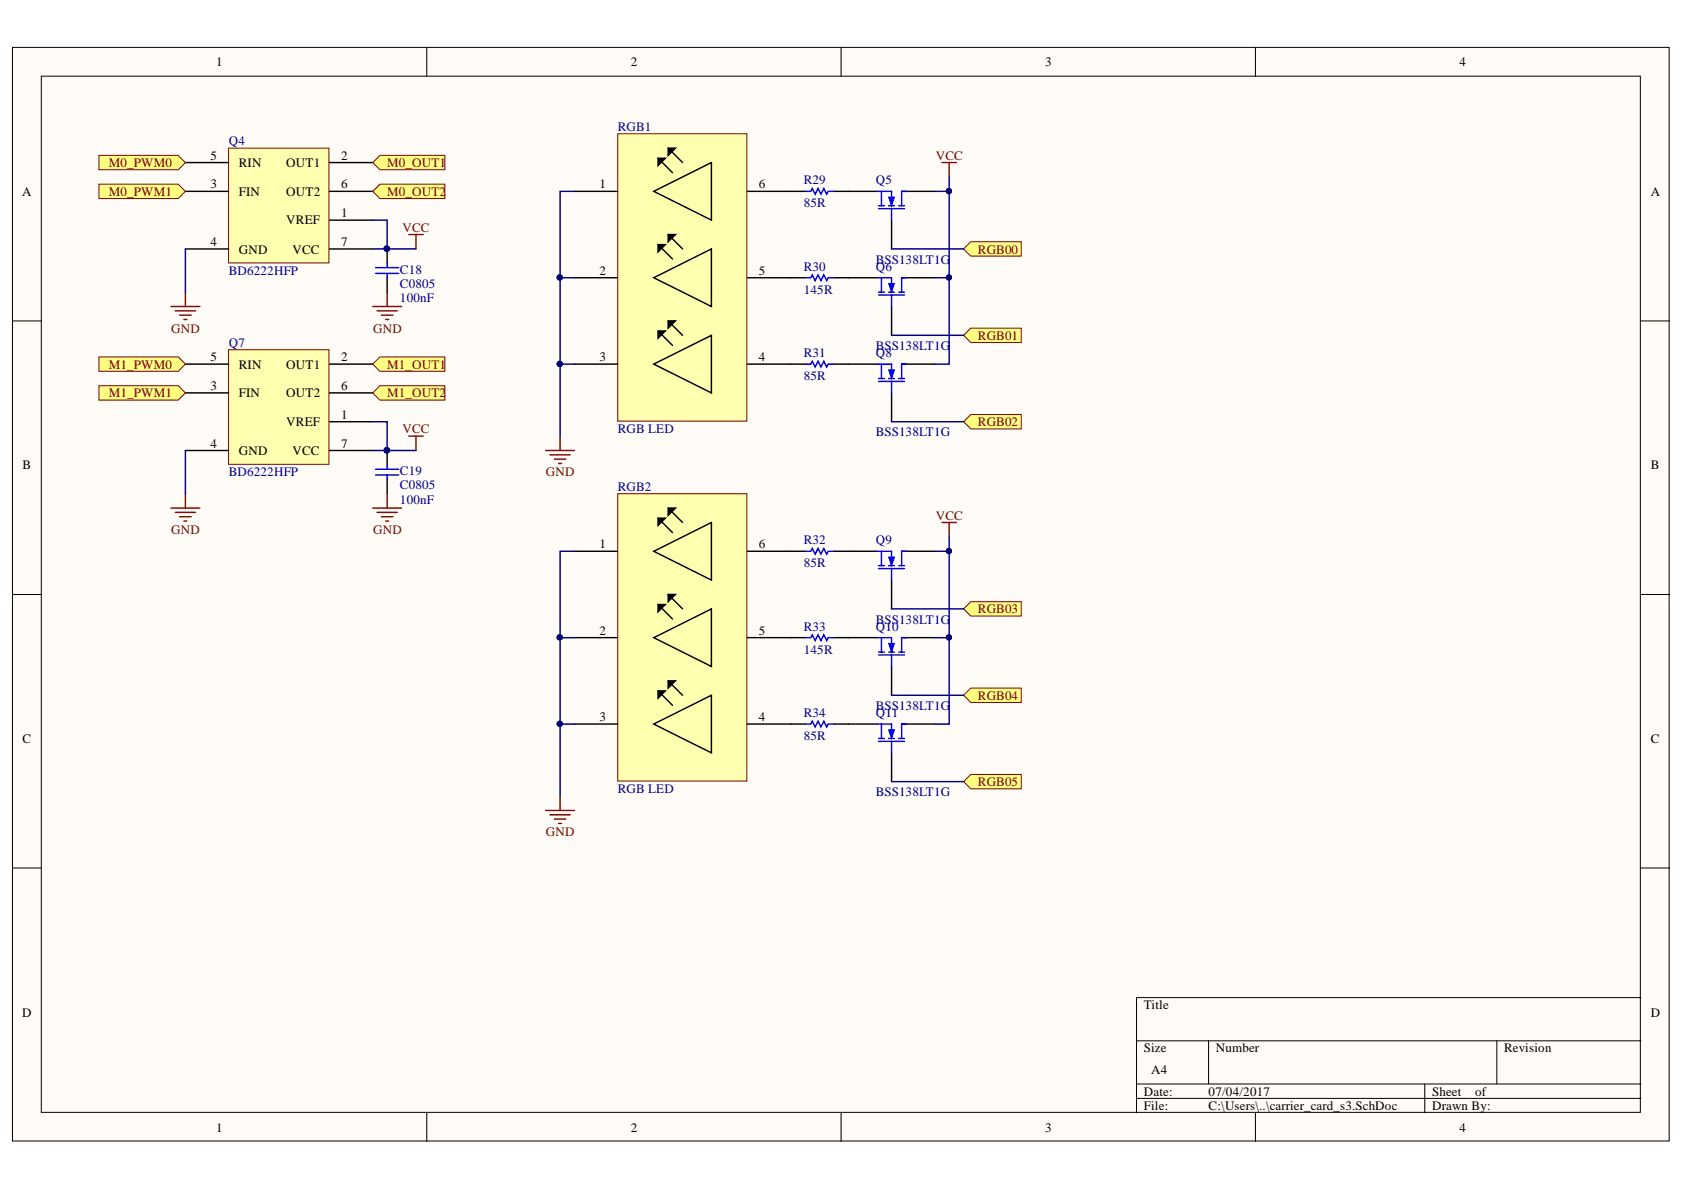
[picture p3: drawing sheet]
<svg xmlns="http://www.w3.org/2000/svg" width="297mm" height="210mm" viewBox="0 0 297 210" stroke-linecap="round" stroke-linejoin="round" font-family="sans-serif">
<defs><g id="words">
<g font-size="2.3">
<text x="38.2" y="11.7">1</text>
<text x="111.2" y="11.7">2</text>
<text x="184.3" y="11.7">3</text>
<text x="257.4" y="11.7">4</text>
<text x="37.1" y="28.2">5</text>
<text x="42.1" y="29.4">RIN</text>
<text x="50.5" y="29.4">OUT1</text>
<text x="60.1" y="28.2">2</text>
<text x="3.9" y="34.5">A</text>
<text x="37.1" y="33.2">3</text>
<text x="42.1" y="34.5">FIN</text>
<text x="50.5" y="34.5">OUT2</text>
<text x="60.1" y="33.2">6</text>
<text x="105.7" y="33.2">1</text>
<text x="133.8" y="33.2">6</text>
<text x="291.2" y="34.5">A</text>
<text x="50.5" y="39.6">VREF</text>
<text x="60.1" y="38.3">1</text>
<text x="37.1" y="43.5">4</text>
<text x="42.1" y="44.7">GND</text>
<text x="51.6" y="44.7">VCC</text>
<text x="60.1" y="43.5">7</text>
<text x="105.7" y="48.5">2</text>
<text x="133.8" y="48.5">5</text>
<text x="37.1" y="63.7">5</text>
<text x="42.1" y="65">RIN</text>
<text x="50.5" y="65">OUT1</text>
<text x="60.1" y="63.7">2</text>
<text x="105.7" y="63.7">3</text>
<text x="133.8" y="63.7">4</text>
<text x="37.1" y="68.8">3</text>
<text x="42.1" y="70.1">FIN</text>
<text x="50.5" y="70.1">OUT2</text>
<text x="60.1" y="68.8">6</text>
<text x="50.5" y="75.2">VREF</text>
<text x="60.1" y="73.9">1</text>
<text x="4" y="82.8">B</text>
<text x="37.1" y="79">4</text>
<text x="42.1" y="80.2">GND</text>
<text x="51.6" y="80.2">VCC</text>
<text x="60.1" y="79">7</text>
<text x="291.2" y="82.8">B</text>
<text x="105.7" y="96.7">1</text>
<text x="133.8" y="96.7">6</text>
<text x="105.7" y="112">2</text>
<text x="133.8" y="112">5</text>
<text x="4" y="131">C</text>
<text x="105.7" y="127.2">3</text>
<text x="133.8" y="127.2">4</text>
<text x="291.2" y="131">C</text>
<text x="3.9" y="179.3">D</text>
<text x="201.8" y="178">Title</text>
<text x="291.2" y="179.3">D</text>
<text x="201.8" y="185.6">Size</text>
<text x="214.5" y="185.6">Number</text>
<text x="265.3" y="185.6">Revision</text>
<text x="203" y="189.4">A4</text>
<text x="201.8" y="193.2">Date:</text>
<text x="201.8" y="195.8">File:</text>
<text x="213.2" y="193.2">07/04/2017</text>
<text x="213.2" y="195.8">C:\Users\..\carrier_card_s3.SchDoc</text>
<text x="252.6" y="193.2">Sheet</text>
<text x="252.6" y="195.8">Drawn By:</text>
<text x="260.2" y="193.2">of</text>
<text x="38.2" y="199.6">1</text>
<text x="111.2" y="199.6">2</text>
<text x="184.3" y="199.6">3</text>
<text x="257.4" y="199.6">4</text>
</g>
<g font-size="2.3" fill="#000080">
<text x="109" y="23.1">RGB1</text>
<text x="40.4" y="25.6">Q4</text>
<text x="141.8" y="32.5">R29</text>
<text x="154.5" y="32.5">Q5</text>
<text x="141.8" y="36.5">85R</text>
<text x="141.8" y="47.8">R30</text>
<text x="154.5" y="46.5">BSS138LT1G</text>
<text x="154.5" y="47.8">Q6</text>
<text x="40.4" y="48.5">BD6222HFP</text>
<text x="70.6" y="53.3">100nF</text>
<text x="70.6" y="48.3">C18</text>
<text x="70.6" y="50.8">C0805</text>
<text x="141.8" y="51.8">145R</text>
<text x="40.4" y="61.2">Q7</text>
<text x="141.8" y="63">R31</text>
<text x="154.5" y="61.7">BSS138LT1G</text>
<text x="154.5" y="63">Q8</text>
<text x="141.8" y="67">85R</text>
<text x="109" y="76.4">RGB LED</text>
<text x="154.5" y="76.9">BSS138LT1G</text>
<text x="70.6" y="83.8">C19</text>
<text x="40.4" y="84">BD6222HFP</text>
<text x="70.6" y="88.9">100nF</text>
<text x="70.6" y="86.3">C0805</text>
<text x="109" y="86.6">RGB2</text>
<text x="141.8" y="96">R32</text>
<text x="154.5" y="96">Q9</text>
<text x="141.8" y="100">85R</text>
<text x="141.8" y="111.3">R33</text>
<text x="154.5" y="110">BSS138LT1G</text>
<text x="154.5" y="111.3">Q10</text>
<text x="141.8" y="115.3">145R</text>
<text x="154.5" y="125.2">BSS138LT1G</text>
<text x="141.8" y="126.5">R34</text>
<text x="141.8" y="130.5">85R</text>
<text x="154.5" y="126.5">Q11</text>
<text x="109" y="139.9">RGB LED</text>
<text x="154.5" y="140.4">BSS138LT1G</text>
</g>
<g font-size="2.3" fill="#800000">
<text x="19.2" y="29.4">M0_PWM0</text>
<text x="68.3" y="29.4">M0_OUT1</text>
<text x="165.1" y="28.2">VCC</text>
<text x="19.2" y="34.5">M0_PWM1</text>
<text x="68.3" y="34.5">M0_OUT2</text>
<text x="71" y="40.8">VCC</text>
<text x="172.5" y="44.7">RGB00</text>
<text x="30.2" y="58.7">GND</text>
<text x="65.8" y="58.7">GND</text>
<text x="172.5" y="59.9">RGB01</text>
<text x="19.2" y="65">M1_PWM0</text>
<text x="68.3" y="65">M1_OUT1</text>
<text x="19.2" y="70.1">M1_PWM1</text>
<text x="68.3" y="70.1">M1_OUT2</text>
<text x="71" y="76.4">VCC</text>
<text x="172.5" y="75.2">RGB02</text>
<text x="96.3" y="84">GND</text>
<text x="30.2" y="94.2">GND</text>
<text x="65.8" y="94.2">GND</text>
<text x="165.1" y="91.6">VCC</text>
<text x="172.5" y="108.2">RGB03</text>
<text x="172.5" y="123.4">RGB04</text>
<text x="172.5" y="138.6">RGB05</text>
<text x="96.3" y="147.5">GND</text>
</g>
</g></defs>
<g fill="#fffcf8" stroke="#000" stroke-width=".18">
<path d="M2.2 8.4h292.2v192.9h-292.2z"/>
<path d="M7.3 13.4h282v182.8h-282z"/>
</g>
<g fill="none" stroke="#000" stroke-width=".18">
<path d="M75.3 8.4v5M148.4 8.4v5M221.4 8.4v5M2.2 56.6h5.1M289.4 56.6h5.1M2.2 104.9h5.1M289.4 104.9h5.1M2.2 153.1h5.1M289.4 153.1h5.1M289.4 176h-88.9v20.3M75.3 196.3v5.1M148.4 196.3v5.1"/>
<path d="M200.5 183.6h88.9M200.5 191.2h88.9M200.5 193.7h88.9M213.2 183.6v7.6M221.4 196.3v5.1M251.3 191.2v5.1M264 183.6v7.6"/>
</g>
<path d="M40.3 26.1h17.7v20.3h-17.7z" fill="#ffffb0" stroke="#800000" stroke-width=".18"/>
<path d="M32.7 28.7h7.6M32.7 33.8h7.6M58.1 38.8h7.6M58.1 28.7h7.6M58.1 33.8h7.6M32.7 43.9h7.6M58.1 43.9h7.6M68.3 43.9v2.5M68.3 49v2.5" fill="none" stroke="#000" stroke-width=".25"/>
<circle cx="68.2" cy="43.9" r=".46" fill="#000080" stroke="#000080" stroke-width=".18"/>
<path d="M66.3 47.2h4M66.3 48.2h4M68.3 46.4v.8M68.3 48.2v.8" fill="none" stroke="#00f" stroke-width=".25"/>
<path d="M30.2 54.1h5M30.9 54.8h3.6M31.7 55.6h2M32.4 56.4h.6M32.7 51.5v2.6M65.7 54.1h5.1M66.5 54.8h3.6M67.3 55.6h2M68 56.4h.5M68.3 51.5v2.6M72.1 41.4h2.5M73.4 41.4v2.5" fill="none" stroke="#800000" stroke-width=".25"/>
<g fill="#ffff80" stroke="#800000" stroke-width=".18">
<path d="M17.5 32.5h13.9l1.3 1.3-1.3 1.2h-13.9z" fill-rule="evenodd"/>
<path d="M17.5 27.4h13.9l1.3 1.3-1.3 1.2h-13.9z" fill-rule="evenodd"/>
<path d="M65.7 28.7l1.3-1.3h11.5v2.5h-11.5z" fill-rule="evenodd"/>
<path d="M65.7 33.8l1.3-1.3h11.5v2.5h-11.5z" fill-rule="evenodd"/>
</g>
<path d="M40.3 61.7h17.7v20.2h-17.7z" fill="#ffffb0" stroke="#800000" stroke-width=".18"/>
<path d="M32.7 64.2h7.6M32.7 69.3h7.6M32.7 79.5h7.6M58.1 74.4h7.6M58.1 64.2h7.6M58.1 69.3h7.6M58.1 79.5h7.6M68.3 79.5v2.5M68.3 84.5v2.6" fill="none" stroke="#000" stroke-width=".25"/>
<circle cx="68.2" cy="79.4" r=".47" fill="#000080" stroke="#000080" stroke-width=".18"/>
<path d="M66.3 82.8h4M66.3 83.8h4M68.3 82v.8M68.3 83.8v.7" fill="none" stroke="#00f" stroke-width=".25"/>
<path d="M72.1 76.9h2.5M73.4 76.9v2.6M30.2 89.6h5M30.9 90.4h3.6M31.7 91.1h2M32.4 91.9h.6M32.7 87.1v2.5M65.7 89.6h5.1M66.5 90.4h3.6M67.3 91.1h2M68 91.9h.5M68.3 87.1v2.5" fill="none" stroke="#800000" stroke-width=".25"/>
<g fill="#ffff80" stroke="#800000" stroke-width=".18">
<path d="M17.5 68h13.9l1.3 1.3-1.3 1.3h-13.9z" fill-rule="evenodd"/>
<path d="M17.5 63h13.9l1.3 1.2-1.3 1.3h-13.9z" fill-rule="evenodd"/>
<path d="M65.7 64.2l1.3-1.2h11.5v2.5h-11.5z" fill-rule="evenodd"/>
<path d="M65.7 69.3l1.3-1.3h11.5v2.6h-11.5z" fill-rule="evenodd"/>
</g>
<path d="M65.7 38.8h2.6v5.1h-2.6M32.7 43.9v7.6M68.3 43.9h5.1M32.7 79.5v7.6M65.7 74.4h2.6v5.1h-2.6M68.3 79.5h5.1" fill="none" stroke="#000080" stroke-width=".25"/>
<g fill="#000080" stroke="#000080" stroke-width=".18">
<circle cx="68.2" cy="43.9" r=".46"/>
<circle cx="68.2" cy="79.4" r=".47"/>
</g>
<path d="M109 23.6h22.7v50.7h-22.7z" fill="#ffffb0" stroke="#800000" stroke-width=".18"/>
<g fill="none" stroke="#000" stroke-width=".25">
<path d="M101.3 33.8h7.7M115.3 33.8l10.2-5.1v10.1zM116.1 27.9h1.2l-1.2 1.3zM116.1 27.9l2.5 2.6M117.9 26.1h1.2l-1.2 1.3zM117.9 26.1l2.5 2.6M131.8 33.8h7.7M101.3 49h7.7M115.3 49l10.2-5.1v10.2zM116.1 58.4h1.2l-1.2 1.3zM116.1 43.1h1.2l-1.2 1.3zM116.1 58.4l2.5 2.5"/>
<path d="M116.1 43.1l2.5 2.6M117.9 56.6h1.2l-1.2 1.3zM117.9 41.4h1.2l-1.2 1.2zM117.9 56.6l2.5 2.5M117.9 41.4l2.5 2.5M131.8 49h7.7M101.3 64.2h7.7M115.3 64.2l10.2-5.1v10.2zM131.8 64.2h7.7"/>
</g>
<path d="M116.1 27.9h1.2l-1.2 1.3zM117.9 26.1h1.2l-1.2 1.3zM116.1 58.4h1.2l-1.2 1.3zM116.1 43.1h1.2l-1.2 1.3zM117.9 56.6h1.2l-1.2 1.3zM117.9 41.4h1.2l-1.2 1.2z" fill="#000"/>
<path d="M109 87.1h22.7v50.7h-22.7z" fill="#ffffb0" stroke="#800000" stroke-width=".18"/>
<g fill="none" stroke="#000" stroke-width=".25">
<path d="M139.5 33.8h2.5M147.1 33.8h2.5M139.5 49h2.5M147.1 49h2.5M139.5 64.2h2.5M147.1 64.2h2.5M101.3 97.2h7.7M115.3 97.2l10.2-5v10.1zM116.1 91.4h1.2l-1.2 1.3zM116.1 91.4l2.5 2.5M117.9 89.6h1.2l-1.2 1.3zM117.9 89.6l2.5 2.6"/>
<path d="M131.8 97.2h10.2M147.1 97.2h2.5M101.3 112.5h7.7M115.3 112.5l10.2-5.1v10.2zM116.1 106.6h1.2l-1.2 1.3zM116.1 106.6l2.5 2.6M117.9 104.9h1.2l-1.2 1.2zM117.9 104.9l2.5 2.5M131.8 112.5h10.2M147.1 112.5h2.5M101.3 127.7h7.7M115.3 127.7l10.2-5.1v10.2z"/>
<path d="M116.1 121.9h1.2l-1.2 1.2zM116.1 121.9l2.5 2.5M117.9 120.1h1.2l-1.2 1.3zM117.9 120.1l2.5 2.5M131.8 127.7h10.2M147.1 127.7h2.5"/>
</g>
<path d="M116.1 91.4h1.2l-1.2 1.3zM117.9 89.6h1.2l-1.2 1.3zM116.1 106.6h1.2l-1.2 1.3zM117.9 104.9h1.2l-1.2 1.2zM116.1 121.9h1.2l-1.2 1.2zM117.9 120.1h1.2l-1.2 1.3z" fill="#000"/>
<path d="M142 33.8h1l.3-.6 .5 1.1 .5-1.1 .5 1.1 .5-1.1 .5 1.1 .3-.5h1M142 49h1l.3-.5 .5 1 .5-1 .5 1 .5-1 .5 1 .3-.5h1M142 64.2h1l.3-.5 .5 1 .5-1 .5 1 .5-1 .5 1 .3-.5h1M142 97.2h1l.3-.5 .5 1 .5-1 .5 1 .5-1 .5 1 .3-.5h1M142 112.5h1l.3-.5 .5 1 .5-1 .5 1 .5-1 .5 1 .3-.5h1M142 127.7h1l.3-.5 .5 1 .5-1 .5 1 .5-1 .5 1 .3-.5h1" fill="none" stroke="#00f" stroke-width=".25"/>
<path d="M96.3 79.5h5M98.8 76.9v2.6M97 80.2h3.6M97.8 81h2M98.5 81.7h.5M96.3 143h5M97 143.7h3.6M97.8 144.5h2M98.5 145.2h.5M98.8 140.4v2.6" fill="none" stroke="#800000" stroke-width=".25"/>
<g fill="#ffff80" stroke="#800000" stroke-width=".18">
<path d="M170 43.9l1.2-1.3h8.9v2.6h-8.9z" fill-rule="evenodd"/>
<path d="M170 59.1l1.2-1.2h8.9v2.5h-8.9z" fill-rule="evenodd"/>
<path d="M170 74.4l1.2-1.3h8.9v2.6h-8.9z" fill-rule="evenodd"/>
</g>
<path d="M149.6 33.8h5.1M157.3 38.8v5.1M159.8 33.8h5.1" fill="none" stroke="#000" stroke-width=".25"/>
<path d="M154.7 33.8h2.6v2.5M155 36.8h4.5M155 36.3h1M155.5 33.8v2.5M156.7 36.3h1.1M157.3 36.8v2M158.5 36.3h1M159 33.8v2.5" fill="none" stroke="#00f" stroke-width=".25"/>
<path d="M156.7 34.8h1.1l-.5 1.5z" fill="#00f"/>
<path d="M156.7 34.8h1.1l-.5 1.5z" fill="none" stroke="#00f" stroke-width=".18"/>
<path d="M159 33.8h.8M154.7 49h2.6v2.5M155 52h4.5M155 51.5h1M155.5 49v2.5M156.7 51.5h1.1M157.3 52v2.1M158.5 51.5h1M159 49v2.5" fill="none" stroke="#00f" stroke-width=".25"/>
<path d="M149.6 49h5.1M157.3 54.1v5M159.8 49h5.1" fill="none" stroke="#000" stroke-width=".25"/>
<path d="M156.7 50h1.1l-.5 1.5z" fill="#00f"/>
<path d="M156.7 50h1.1l-.5 1.5z" fill="none" stroke="#00f" stroke-width=".18"/>
<path d="M159 49h.8M154.7 64.2h2.6v2.6M155 67.3h4.5M155 66.8h1M155.5 64.2v2.6M156.7 66.8h1.1M157.3 67.3v2M158.5 66.8h1M159 64.2v2.6" fill="none" stroke="#00f" stroke-width=".25"/>
<path d="M149.6 64.2h5.1M157.3 69.3v5.1M159.8 64.2h5.1" fill="none" stroke="#000" stroke-width=".25"/>
<path d="M156.7 65.2h1.1l-.5 1.6z" fill="#00f"/>
<path d="M156.7 65.2h1.1l-.5 1.6z" fill="none" stroke="#00f" stroke-width=".18"/>
<path d="M159 64.2h.8" fill="none" stroke="#00f" stroke-width=".25"/>
<path d="M166.2 28.7h2.5M167.4 28.7v2.5" fill="none" stroke="#800000" stroke-width=".25"/>
<g fill="#ffff80" stroke="#800000" stroke-width=".18">
<path d="M170 107.4l1.2-1.3h8.9v2.6h-8.9z" fill-rule="evenodd"/>
<path d="M170 122.6l1.2-1.2h8.9v2.5h-8.9z" fill-rule="evenodd"/>
<path d="M170 137.9l1.2-1.3h8.9v2.5h-8.9z" fill-rule="evenodd"/>
</g>
<path d="M149.6 97.2h5.1M159.8 97.2h5.1M157.3 102.3v5.1" fill="none" stroke="#000" stroke-width=".25"/>
<path d="M154.7 97.2h2.6v2.6M155 99.8h1M155.5 97.2v2.6M156.7 99.8h1.1M158.5 99.8h1M159 97.2v2.6M155 100.3h4.5M157.3 100.3v2" fill="none" stroke="#00f" stroke-width=".25"/>
<path d="M156.7 98.3h1.1l-.5 1.5z" fill="#00f"/>
<path d="M156.7 98.3h1.1l-.5 1.5z" fill="none" stroke="#00f" stroke-width=".18"/>
<path d="M159 97.2h.8M154.7 112.5h2.6v2.5M155 115.5h4.5M155 115h1M155.5 112.5v2.5M156.7 115h1.1M157.3 115.5v2.1M158.5 115h1M159 112.5v2.5" fill="none" stroke="#00f" stroke-width=".25"/>
<path d="M149.6 112.5h5.1M157.3 117.6v5M159.8 112.5h5.1" fill="none" stroke="#000" stroke-width=".25"/>
<path d="M156.7 113.5h1.1l-.5 1.5z" fill="#00f"/>
<path d="M156.7 113.5h1.1l-.5 1.5z" fill="none" stroke="#00f" stroke-width=".18"/>
<path d="M159 112.5h.8M154.7 127.7h2.6v2.6M155 130.8h4.5M155 130.3h1M155.5 127.7v2.6M156.7 130.3h1.1M157.3 130.8v2M158.5 130.3h1M159 127.7v2.6" fill="none" stroke="#00f" stroke-width=".25"/>
<path d="M149.6 127.7h5.1M157.3 132.8v5.1M159.8 127.7h5.1" fill="none" stroke="#000" stroke-width=".25"/>
<path d="M156.7 128.7h1.1l-.5 1.6z" fill="#00f"/>
<path d="M156.7 128.7h1.1l-.5 1.6z" fill="none" stroke="#00f" stroke-width=".18"/>
<path d="M159 127.7h.8" fill="none" stroke="#00f" stroke-width=".25"/>
<path d="M166.2 92.2h2.5M167.4 92.2v2.5" fill="none" stroke="#800000" stroke-width=".25"/>
<g fill="none" stroke="#000080" stroke-width=".25">
<path d="M101.3 33.8h-2.5v43.1M164.9 33.8h2.5M167.4 31.2v33h-2.5M98.8 49h2.5M157.3 59.1h12.7M157.3 43.9h12.7M164.9 49h2.5M98.8 64.2h2.5M157.3 74.4h12.7M101.3 97.2h-2.5v43.2M164.9 97.2h2.5M167.4 94.7v33h-2.5"/>
<path d="M98.8 112.5h2.5M157.3 107.4h12.7M164.9 112.5h2.5M98.8 127.7h2.5M157.3 122.6h12.7M157.3 137.9h12.7"/>
</g>
<g fill="#000080" stroke="#000080" stroke-width=".18">
<circle cx="98.7" cy="112.4" r=".46"/>
<circle cx="98.7" cy="127.7" r=".46"/>
<circle cx="98.7" cy="48.9" r=".46"/>
<circle cx="98.7" cy="64.2" r=".47"/>
<circle cx="167.4" cy="48.9" r=".46"/>
<circle cx="167.4" cy="33.7" r=".46"/>
<circle cx="167.4" cy="112.4" r=".46"/>
<circle cx="167.4" cy="97.2" r=".46"/>
</g>
<use href="#words"/>
</svg>
